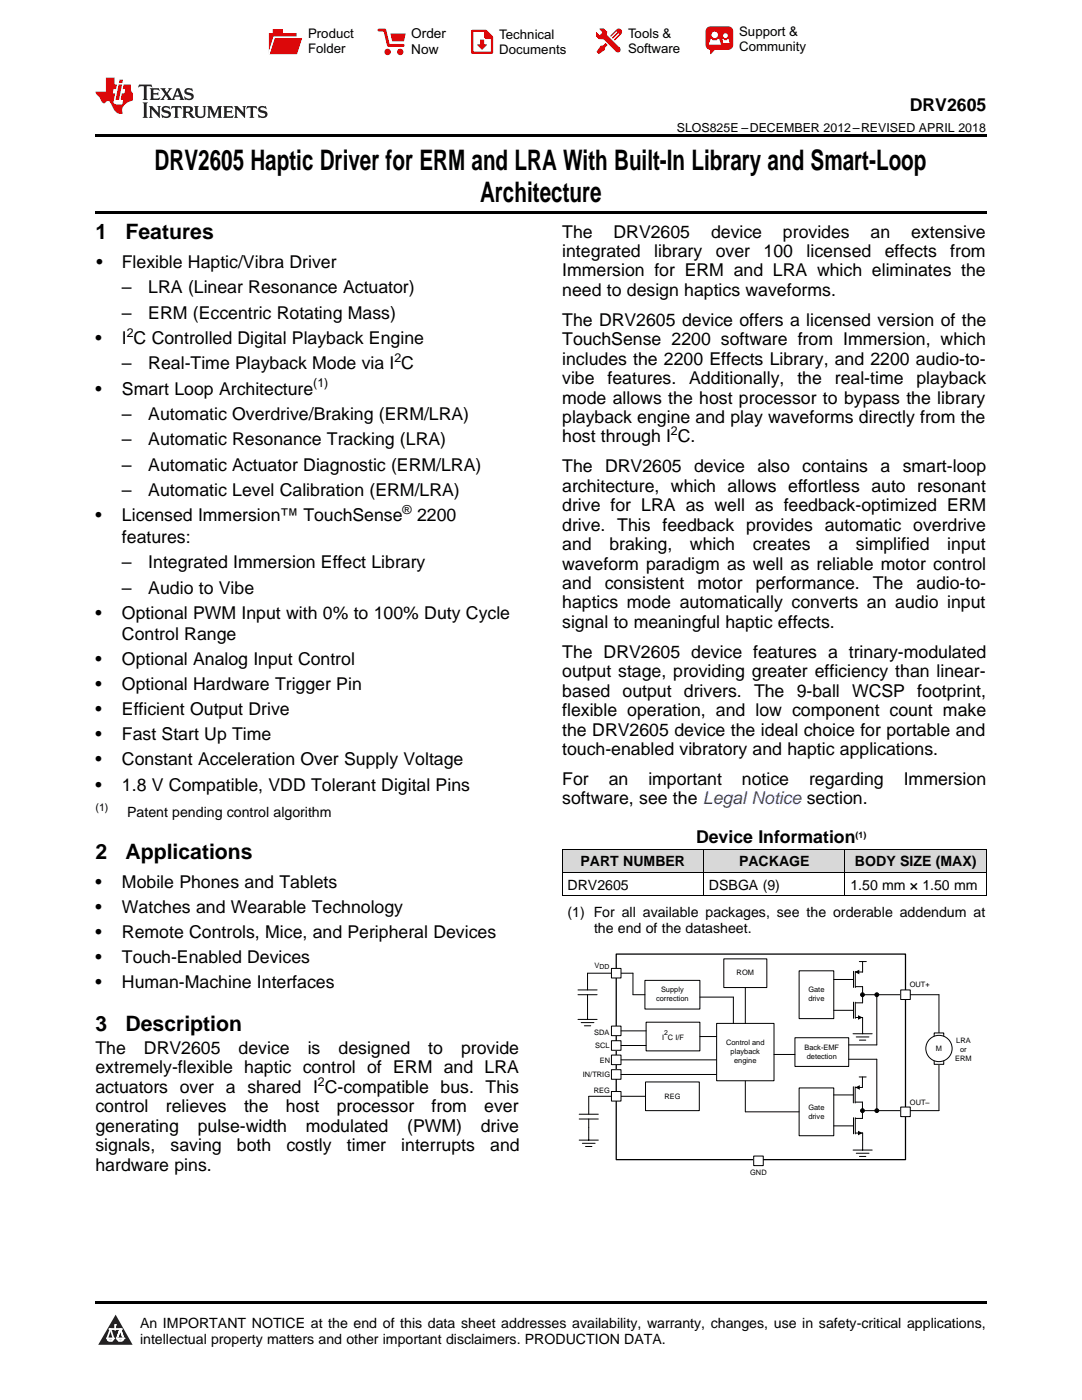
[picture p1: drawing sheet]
<svg xmlns="http://www.w3.org/2000/svg" width="216mm" height="279mm" viewBox="0 0 216 279" stroke-linecap="round" stroke-linejoin="round" font-family="sans-serif">
<defs><g id="words">
<g font-size="5.6">
<text x="30.8" y="33.9">DRV2605 Haptic Driver for ERM and LRA With Built-In Library and Smart-Loop</text>
<text x="95.8" y="40.2">Architecture</text>
</g>
<g font-size="4.2">
<text x="19" y="47.8">1</text>
<text x="25" y="47.8">Features</text>
<text x="19" y="171.5">2</text>
<text x="25" y="171.5">Applications</text>
<text x="19" y="205.7">3</text>
<text x="25" y="205.7">Description</text>
</g>
<g font-size="3.5">
<text x="181.5" y="22.2">DRV2605</text>
<text x="112.2" y="47.4">The</text>
<text x="122.4" y="47.4">DRV2605</text>
<text x="141.9" y="47.4">device</text>
<text x="156.2" y="47.4">provides</text>
<text x="173.7" y="47.4">an</text>
<text x="181.8" y="47.4">extensive</text>
<text x="19.2" y="53.5">•</text>
<text x="24.3" y="53.5">Flexible Haptic/Vibra Driver</text>
<text x="112.2" y="51.3">integrated</text>
<text x="130.5" y="51.3">library</text>
<text x="142.8" y="51.3">over</text>
<text x="152.4" y="51.3">100</text>
<text x="160.9" y="51.3">licensed</text>
<text x="176.6" y="51.3">effects</text>
<text x="189.6" y="51.3">from</text>
<text x="24.3" y="58.6">–</text>
<text x="29.6" y="58.6">LRA (Linear Resonance Actuator)</text>
<text x="112.2" y="55.2">Immersion for ERM and LRA which eliminates the</text>
<text x="112.2" y="59.1">need to design haptics waveforms.</text>
<text x="24.3" y="63.6">–</text>
<text x="29.6" y="63.6">ERM (Eccentric Rotating Mass)</text>
<text x="112.2" y="65">The DRV2605 device offers a licensed version of the</text>
<text x="19" y="68.7">•</text>
<text x="24.3" y="68.7">I C Controlled Digital Playback Engine</text>
<text x="112.2" y="68.9">TouchSense 2200 software from Immersion, which</text>
<text x="24.3" y="73.7">–</text>
<text x="29.6" y="73.7">Real-Time Playback Mode via I C</text>
<text x="112.2" y="72.8">includes the 2200 Effects Library, and 2200 audio-to-</text>
<text x="112.2" y="76.7">vibe</text>
<text x="121.2" y="76.7">features.</text>
<text x="137.5" y="76.7">Additionally,</text>
<text x="159.1" y="76.7">the</text>
<text x="166.6" y="76.7">real-time</text>
<text x="182.9" y="76.7">playback</text>
<text x="19" y="78.7">•</text>
<text x="24.3" y="78.7">Smart Loop Architecture</text>
<text x="24.3" y="83.8">–</text>
<text x="29.6" y="83.8">Automatic Overdrive/Braking (ERM/LRA)</text>
<text x="112.2" y="80.5">mode allows the host processor to bypass the library</text>
<text x="24.3" y="88.9">–</text>
<text x="29.6" y="88.9">Automatic Resonance Tracking (LRA)</text>
<text x="112.2" y="84.4">playback engine and play waveforms directly from the</text>
<text x="112.2" y="88.3">host through I C.</text>
<text x="24.3" y="94">–</text>
<text x="29.6" y="94">Automatic Actuator Diagnostic (ERM/LRA)</text>
<text x="112.2" y="94.3">The DRV2605</text>
<text x="138.5" y="94.3">device</text>
<text x="151.2" y="94.3">also contains a</text>
<text x="180.1" y="94.3">smart-loop</text>
<text x="24.3" y="99.1">–</text>
<text x="29.6" y="99.1">Automatic Level Calibration (ERM/LRA)</text>
<text x="112.2" y="98.1">architecture, which allows effortless auto resonant</text>
<text x="19" y="104.1">•</text>
<text x="24.3" y="104.1">Licensed Immersion™ TouchSense</text>
<text x="83.2" y="104.1">2200</text>
<text x="112.2" y="102">drive for LRA as well as feedback-optimized ERM</text>
<text x="112.2" y="105.9">drive. This feedback provides automatic overdrive</text>
<text x="24.3" y="108.3">features:</text>
<text x="24.3" y="113.4">–</text>
<text x="29.6" y="113.4">Integrated Immersion Effect Library</text>
<text x="112.2" y="109.8">and</text>
<text x="112.2" y="113.7">waveform paradigm as well as reliable motor control</text>
<text x="121.6" y="109.8">braking,</text>
<text x="137.7" y="109.8">which</text>
<text x="150.2" y="109.8">creates</text>
<text x="165.3" y="109.8">a</text>
<text x="170.8" y="109.8">simplified</text>
<text x="189" y="109.8">input</text>
<text x="24.3" y="118.5">–</text>
<text x="29.6" y="118.5">Audio to Vibe</text>
<text x="112.2" y="117.5">and</text>
<text x="120.7" y="117.5">consistent</text>
<text x="139.2" y="117.5">motor</text>
<text x="150.8" y="117.5">performance.</text>
<text x="174.2" y="117.5">The</text>
<text x="182.9" y="117.5">audio-to-</text>
<text x="19" y="123.5">•</text>
<text x="24.3" y="123.5">Optional PWM Input with 0% to 100% Duty Cycle</text>
<text x="112.2" y="121.4">haptics mode automatically converts an audio input</text>
<text x="112.2" y="125.3">signal to meaningful haptic effects.</text>
<text x="24.3" y="127.7">Control Range</text>
<text x="112.2" y="131.3">The DRV2605 device features a trinary-modulated</text>
<text x="19" y="132.7">•</text>
<text x="19" y="137.7">•</text>
<text x="24.3" y="132.7">Optional Analog Input Control</text>
<text x="24.3" y="137.7">Optional Hardware Trigger Pin</text>
<text x="112.2" y="135.1">output stage, providing greater efficiency than linear-</text>
<text x="19" y="142.7">•</text>
<text x="24.3" y="142.7">Efficient Output Drive</text>
<text x="112.2" y="139">based output drivers. The 9-ball WCSP footprint,</text>
<text x="112.2" y="142.9">flexible operation, and low component count make</text>
<text x="19" y="147.7">•</text>
<text x="24.3" y="147.7">Fast Start Up Time</text>
<text x="112.2" y="146.8">the DRV2605 device the ideal choice for portable and</text>
<text x="19" y="152.8">•</text>
<text x="24.3" y="152.8">Constant Acceleration Over Supply Voltage</text>
<text x="112.2" y="150.7">touch-enabled vibratory and haptic applications.</text>
<text x="19" y="157.8">•</text>
<text x="24.3" y="157.8">1.8 V Compatible, VDD Tolerant Digital Pins</text>
<text x="112.2" y="156.6">For</text>
<text x="112.2" y="160.5">software, see the Legal Notice section.</text>
<text x="121.5" y="156.6">an</text>
<text x="129.4" y="156.6">important</text>
<text x="148.1" y="156.6">notice</text>
<text x="161.4" y="156.6">regarding</text>
<text x="180.3" y="156.6">Immersion</text>
<text x="138.9" y="168.2">Device Information</text>
<text x="19" y="177.2">•</text>
<text x="24.3" y="177.2">Mobile Phones and Tablets</text>
<text x="19" y="182.2">•</text>
<text x="24.3" y="182.2">Watches and Wearable Technology</text>
<text x="19" y="187.2">•</text>
<text x="24.3" y="187.2">Remote Controls, Mice, and Peripheral Devices</text>
<text x="19" y="192.2">•</text>
<text x="19" y="197.2">•</text>
<text x="24.3" y="192.2">Touch-Enabled Devices</text>
<text x="24.3" y="197.2">Human-Machine Interfaces</text>
<text x="19" y="210.3">The</text>
<text x="19" y="214.2">extremely-flexible haptic control of ERM and LRA</text>
<text x="28.7" y="210.3">DRV2605</text>
<text x="47.6" y="210.3">device</text>
<text x="61.4" y="210.3">is</text>
<text x="67.5" y="210.3">designed</text>
<text x="85.5" y="210.3">to</text>
<text x="92" y="210.3">provide</text>
<text x="19" y="218.1">actuators over a shared I C-compatible bus. This</text>
<text x="19" y="222">control</text>
<text x="33.1" y="222">relieves</text>
<text x="48.7" y="222">the</text>
<text x="57.1" y="222">host</text>
<text x="67.2" y="222">processor</text>
<text x="86.1" y="222">from</text>
<text x="96.6" y="222">ever</text>
<text x="19" y="225.8">generating</text>
<text x="39.5" y="225.8">pulse-width</text>
<text x="61" y="225.8">modulated</text>
<text x="81.2" y="225.8">(PWM)</text>
<text x="95.9" y="225.8">drive</text>
<text x="19" y="229.7">signals,</text>
<text x="19" y="233.6">hardware pins.</text>
<text x="34" y="229.7">saving</text>
<text x="47.3" y="229.7">both</text>
<text x="57.2" y="229.7">costly</text>
<text x="69.2" y="229.7">timer</text>
<text x="80.1" y="229.7">interrupts</text>
<text x="97.8" y="229.7">and</text>
</g>
<g font-size="2.8">
<text x="25.4" y="163.1">Patent pending control algorithm</text>
<text x="115.8" y="172.9">PART NUMBER</text>
<text x="147.5" y="172.9">PACKAGE</text>
<text x="170.6" y="172.9">BODY SIZE (MAX)</text>
<text x="113.2" y="177.6">DRV2605</text>
<text x="141.5" y="177.6">DSBGA (9)</text>
<text x="169.7" y="177.6">1.50 mm × 1.50 mm</text>
<text x="113.2" y="183.1">(1) For all available packages, see the orderable addendum at</text>
<text x="118.5" y="186.2">the end of the datasheet.</text>
<text x="27.9" y="265">An IMPORTANT NOTICE at the end of this data sheet addresses availability, warranty, changes, use in safety-critical applications,</text>
<text x="27.9" y="268.2">intellectual property matters and other important disclaimers. PRODUCTION DATA.</text>
</g>
<g font-size="2.7">
<text x="82.1" y="7.7">Order</text>
<text x="82.1" y="10.7">Now</text>
</g>
<g font-size="2.6">
<text x="61.5" y="7.6">Product</text>
<text x="61.5" y="10.6">Folder</text>
<text x="99.6" y="7.8">Technical</text>
<text x="99.6" y="10.8">Documents</text>
<text x="125.3" y="7.6">Tools &amp;</text>
<text x="125.3" y="10.6">Software</text>
<text x="147.5" y="7.2">Support &amp;</text>
<text x="147.5" y="10.2">Community</text>
</g>
<g font-size="2.5">
<text x="135" y="26.3">SLOS825E –DECEMBER 2012–REVISED APRIL 2018</text>
<text x="25.3" y="67.2">2</text>
<text x="62.5" y="77.3">(1)</text>
<text x="78.7" y="72.3">2</text>
<text x="133.9" y="86.9">2</text>
<text x="80.3" y="102.7">®</text>
<text x="63.4" y="216.7">2</text>
</g>
<text font-size="2.1" x="19" y="161.9">(1)</text>
<text font-size="1.8" x="170.7" y="167.3">(1)</text>
<g font-size="1.5">
<text x="118.6" y="193.2">VDD</text>
<text x="147" y="194.7">ROM</text>
<text x="181.5" y="197.1">OUT+</text>
<text x="130.9" y="199.9">correction</text>
<text x="131.9" y="198.1">Supply</text>
<text x="161.3" y="198.1">Gate</text>
<text x="161.3" y="199.9">drive</text>
<text x="118.6" y="206.6">SDA</text>
<text x="118.8" y="209.2">SCL</text>
<text x="132.1" y="207.5">I C I/F</text>
<text x="144.9" y="208.6">Control and</text>
<text x="160.5" y="209.5">Back-EMF</text>
<text x="186.7" y="209.7">M</text>
<text x="190.8" y="208.2">LRA</text>
<text x="191.6" y="209.9">or</text>
<text x="116.3" y="214.9">IN/TRIG</text>
<text x="119.7" y="212.1">EN</text>
<text x="145.8" y="210.4">playback</text>
<text x="146.5" y="212.2">engine</text>
<text x="161" y="211.3">detection</text>
<text x="190.6" y="211.7">ERM</text>
<text x="118.5" y="218.1">REG</text>
<text x="132.6" y="219.2">REG</text>
<text x="161.3" y="221.4">Gate</text>
<text x="181.6" y="220.4">OUT±</text>
<text x="161.3" y="223.2">drive</text>
<text x="149.7" y="234.5">GND</text>
</g>
<text font-size="1.4" x="132.5" y="206.5">2</text>
</g></defs>
<g fill="#d8d8d8">
<path d="M112.2 169.5h28.2v4.7h-28.2z"/>
<path d="M140.4 169.5h28.2v4.7h-28.2z"/>
<path d="M168.6 169.5h28.2v4.7h-28.2z"/>
</g>
<path d="M23.1 262.4l3.4 6h-6.9z" fill="#231f20"/>
<path d="M21.4 267.1h1.2l-.3 .5h-.3a.55 .55 0 0 1-.6-.5z" fill-rule="evenodd" fill="#fff"/>
<path d="M21.4 267.1h1.2l-.3 .5h-.3a.55 .55 0 0 1-.6-.5z" fill="none" stroke="#231f20" stroke-width=".34"/>
<path d="M21.4 267.1l1.2 .1-.3 .4h-.5z" fill="none" stroke="#fff" stroke-width=".34"/>
<path d="M23 265.3h.1" fill="none" stroke="#fff" stroke-width=".34"/>
<path d="M23 264.4v.9z" fill="#fff"/>
<path d="M23 264.4v.9z" fill="none" stroke="#fff" stroke-width=".34"/>
<circle cx="23" cy="264.4" r=".17" fill="#fff"/>
<path d="M21.9 265.2h.1" fill="none" stroke="#fff" stroke-width=".34"/>
<path d="M21.9 265.2h2.3z" fill="#fff"/>
<path d="M21.9 265.2h2.3z" fill="none" stroke="#fff" stroke-width=".34"/>
<circle cx="24.2" cy="265.2" r=".17" fill="#fff"/>
<path d="M23.3 267.1h.1" fill="none" stroke="#fff" stroke-width=".34"/>
<path d="M24 265.2l-.7 1.9z" fill="#fff"/>
<path d="M24 265.2l-.7 1.9z" fill="none" stroke="#fff" stroke-width=".34"/>
<path d="M24 265.2l.7 1.9z" fill="#fff"/>
<path d="M24 265.2l.7 1.9z" fill="none" stroke="#fff" stroke-width=".34"/>
<path d="M24.6 267.1h.1" fill="none" stroke="#fff" stroke-width=".34"/>
<circle cx="21.4" cy="267.1" r=".17" fill="#fff"/>
<path d="M22.1 265.2l-.7 1.9z" fill="#fff"/>
<path d="M22.1 265.2l-.7 1.9z" fill="none" stroke="#fff" stroke-width=".34"/>
<path d="M22.1 265.2l.5 1.9z" fill="#fff"/>
<path d="M22.1 265.2l.5 1.9z" fill="none" stroke="#fff" stroke-width=".34"/>
<circle cx="22.6" cy="267.1" r=".17" fill="#fff"/>
<path d="M23.4 267.1h1.3a.65 .65 0 0 1-.7 .5 .65 .65 0 0 1-.6-.5z" fill-rule="evenodd" fill="#fff"/>
<path d="M23.4 267.1h1.3a.65 .65 0 0 1-.7 .5 .65 .65 0 0 1-.6-.5z" fill="none" stroke="#231f20" stroke-width=".34"/>
<path d="M23.4 267.1h1.3l-.4 .5h-.6z" fill="none" stroke="#fff" stroke-width=".34"/>
<path d="M23.3 267.1h.1" fill="none" stroke="#fff" stroke-width=".34"/>
<circle cx="24.7" cy="267.1" r=".17" fill="#fff"/>
<path d="M19 259.7h177.8v.5h-177.8z" fill="#000"/>
<path d="M123 190.4h57.7v41h-57.7z" fill="none" stroke="#000" stroke-width=".25"/>
<path d="M128.7 195.7h11v5.7h-11z" fill-rule="evenodd" fill="#fff"/>
<path d="M128.7 195.7h11v5.7h-11z" fill="none" stroke="#000" stroke-width=".2"/>
<path d="M128.9 204h10.8v5.7h-10.8z" fill-rule="evenodd" fill="#fff"/>
<path d="M128.9 204h10.8v5.7h-10.8z" fill="none" stroke="#000" stroke-width=".2"/>
<path d="M128.8 215.9h10.7v5.8h-10.7z" fill-rule="evenodd" fill="#fff"/>
<path d="M128.8 215.9h10.7v5.8h-10.7z" fill="none" stroke="#000" stroke-width=".2"/>
<path d="M158.6 207.1h10.8v5.7h-10.8z" fill-rule="evenodd" fill="#fff"/>
<path d="M158.6 207.1h10.8v5.7h-10.8z" fill="none" stroke="#000" stroke-width=".2"/>
<path d="M144.4 191.4h8.6v5.7h-8.6z" fill-rule="evenodd" fill="#fff"/>
<path d="M144.4 191.4h8.6v5.7h-8.6z" fill="none" stroke="#000" stroke-width=".2"/>
<path d="M159.5 193.7h6.9v9.6h-6.9z" fill-rule="evenodd" fill="#fff"/>
<path d="M159.5 193.7h6.9v9.6h-6.9z" fill="none" stroke="#000" stroke-width=".2"/>
<path d="M159.5 217.1h6.9v9.6h-6.9z" fill-rule="evenodd" fill="#fff"/>
<path d="M159.5 217.1h6.9v9.6h-6.9z" fill="none" stroke="#000" stroke-width=".2"/>
<path d="M143 204.2h11.4v11.5h-11.4z" fill-rule="evenodd" fill="#fff"/>
<g fill="none" stroke="#000" stroke-width=".2">
<path d="M115.3 198.5h3.8M115.3 197.6h3.8M117.2 194.2v3.4M117.2 198.5v4.9M115.3 203.4h3.8M116 204.1h2.5M116.6 204.7h1.3M117.5 218.8v3.6M143 204.2h11.4v11.5h-11.4zM115.6 223.3h3.8M115.6 222.4h3.8M115.6 227.5h3.8"/>
<path d="M116.2 228.2h2.5M116.8 228.8h1.3M117.5 223.3v4.2"/>
</g>
<path d="M122 204.8h1.9v1.9h-1.9z" fill-rule="evenodd" fill="#fff"/>
<path d="M122 204.8h1.9v1.9h-1.9z" fill="none" stroke="#000" stroke-width=".2"/>
<path d="M122 207.7h1.9v1.9h-1.9z" fill-rule="evenodd" fill="#fff"/>
<path d="M122 207.7h1.9v1.9h-1.9z" fill="none" stroke="#000" stroke-width=".2"/>
<path d="M122 210.6h1.9v1.9h-1.9z" fill-rule="evenodd" fill="#fff"/>
<path d="M122 210.6h1.9v1.9h-1.9z" fill="none" stroke="#000" stroke-width=".2"/>
<path d="M122 213.5h1.9v1.9h-1.9z" fill-rule="evenodd" fill="#fff"/>
<g fill="none" stroke="#000" stroke-width=".2">
<path d="M166.4 195.5h3.9M170.3 193.8v3.3M170.3 200v3.2M170.7 193.9v3.2M170.7 194h1.4M170.7 196.9h1.4M171.5 191.9h1.4M172.1 191.9v2.1M122 213.5h1.9v1.9h-1.9zM166.3 218.5h4M166.4 201.6h3.9M170.2 206.3h3.8"/>
<path d="M170.3 216.9v3.2M170.6 216.9v3.2M170.6 219.9h1.5M170.7 200v3.2M170.7 200.1h1.4M170.7 203.1h1.4v3.2M170.8 206.9h2.6M171.4 214.9h1.4M171.5 207.6h1.3M172.1 214.9v2.1h-1.4M166.4 224.7h3.9M170.2 229.5h3.8"/>
<path d="M170.3 223.1v3.2M170.7 223.2h1.4M170.7 226.1h1.4M170.7 223.1v3.2M170.9 230.2h2.5M171.5 230.8h1.3M172.1 226.1v3.4"/>
<circle cx="172.1" cy="221.7" r=".38"/>
<circle cx="175" cy="221.7" r=".38"/>
</g>
<g fill="#000">
<path d="M170.5 194l1-.5v.9zM171.2 202.6l.9 .5-.9 .4zM170.6 217l1-.4v.9zM171.2 225.7l.9 .4-.9 .5z"/>
<circle cx="172.1" cy="221.7" r=".38"/>
<circle cx="175" cy="221.7" r=".38"/>
</g>
<path d="M150.4 230.7h1.9v1.9h-1.9z" fill-rule="evenodd" fill="#fff"/>
<path d="M150.4 230.7h1.9v1.9h-1.9zM172.1 221.7h15.3" fill="none" stroke="#000" stroke-width=".2"/>
<path d="M179.7 220.9h1.9v1.9h-1.9z" fill-rule="evenodd" fill="#fff"/>
<g fill="none" stroke="#000" stroke-width=".2">
<path d="M172.1 198.5h15.3v23.2M172.1 196.9v3.2M175 198.5v10h-5.6M169.4 211.4h5.6v10.3M172.1 219.9v3.3M179.7 220.9h1.9v1.9h-1.9z"/>
<circle cx="172.1" cy="198.5" r=".38"/>
<circle cx="175" cy="198.5" r=".38"/>
</g>
<g fill="#000">
<circle cx="172.1" cy="198.5" r=".38"/>
<circle cx="175" cy="198.5" r=".38"/>
</g>
<path d="M186.4 206.1h1.9v2h-1.9z" fill-rule="evenodd" fill="#fff"/>
<path d="M186.4 206.1h1.9v2h-1.9z" fill="none" stroke="#000" stroke-width=".2"/>
<path d="M186.4 210.5h1.9v1.9h-1.9z" fill-rule="evenodd" fill="#fff"/>
<path d="M186.4 210.5h1.9v1.9h-1.9z" fill="none" stroke="#000" stroke-width=".2"/>
<circle cx="187.4" cy="209.2" r="2.62" fill="#fff"/>
<circle cx="187.4" cy="209.2" r="2.62" fill="none" stroke="#000" stroke-width=".2"/>
<path d="M179.7 197.6h1.9v1.9h-1.9z" fill-rule="evenodd" fill="#fff"/>
<g fill="none" stroke="#000" stroke-width=".2">
<path d="M117.2 194.2h9.1v4.3M126.3 198.5h2.4M139.7 199h6.6v5.2M148.7 197.1v7.1M179.7 197.6h1.9v1.9h-1.9zM117.5 218.8h11.3M123.9 214.4h19M123.9 211.5h19M123.9 208.7h5M123.9 205.7h5M139.7 206.9h3.3M148.7 215.7v6.2"/>
<path d="M154.4 210.4h4.2M148.8 221.9h10.7"/>
</g>
<path d="M122 217.8h1.9v1.9h-1.9z" fill-rule="evenodd" fill="#fff"/>
<path d="M122 217.8h1.9v1.9h-1.9z" fill="none" stroke="#000" stroke-width=".2"/>
<path d="M122 193.3h1.9v1.9h-1.9z" fill-rule="evenodd" fill="#fff"/>
<path d="M112.2 178.8h84.6M112.2 174.1h84.6M112.2 169.5h84.6M112.2 169.5v9.3M140.4 169.5v9.3M168.6 169.5v9.3M196.8 169.5v9.3M122 193.3h1.9v1.9h-1.9z" fill="none" stroke="#000" stroke-width=".2"/>
<path d="M19 26.8h177.8v.6h-177.8zM19 42.2h177.8v.6h-177.8zM112.2 178.8h.1zM168.5 178.8h.1zM196.7 178.8h.1z" fill="#000"/>
<path d="M27.7 16.9l-.1 .6 .6-.3h.5v.2v2.2l-.2 .4h1l-.2-.4v-2.2v-.2h.5l.6 .3-.2-.6zM29.9 17.6l.2 .4v1.6l-.2 .4h1.9l.1-.6a1.09 1.09 0 0 1-1.3 .1v-.6h.6l.4 .2v-.7l-.2 .2h-.8v-.6l.2-.1a1.01 1.01 0 0 1 1 .3l-.1-.6zM32 17.6l.9 1.2-1 1.2h.9l-.2-.3 .5-.7 .5 .7-.3 .3h1.7l-.2-.3 .1-.4h1l.1 .4-.2 .3h1l-.3-.4-.7-2h-.5l-1 2.2-.8-1.1 .9-1.1h-.9l.2 .2-.4 .7-.4-.7 .2-.2zM35.4 18l.4 1h-.8zM37 17.7a.66 .66 0 0 0-.2 .8 .66 .66 0 0 0 .6 .4l.7 .2 .1 .2a.8 .8 0 0 1-.7 .4 .8 .8 0 0 1-.7-.5l.1 .8 .2-.2a.94 .94 0 0 0 1.1 .1 .94 .94 0 0 0 .4-.9 1.48 1.48 0 0 0-1.3-.6v-.4a1.1 1.1 0 0 1 1.2 .2l-.2-.6-.2 .1-.5-.1zM28.5 20.4l.2 .4v2.3l-.2 .4h1l-.2-.4v-2.3l.2-.4zM29.7 21.2l.2 .4v1.5l-.2 .4h.8l-.3-.4 .1-1.3 1.6 1.8v-2l.2-.4h-.7l.2 .2v1.1l-1.2-1.3zM32.5 21.3a.66 .66 0 0 0-.2 .8 .66 .66 0 0 0 .6 .4l.6 .2 .2 .2a.8 .8 0 0 1-.8 .4 .8 .8 0 0 1-.7-.5l.2 .7 .2-.1a.94 .94 0 0 0 1 .1 .94 .94 0 0 0 .5-1 1.47 1.47 0 0 0-1.3-.6l-.1-.3a1.1 1.1 0 0 1 1.3 .2l-.2-.6-.2 .1-.5-.2zM34.3 21.2l-.2 .6a.64 .64 0 0 1 .8-.3v1.6l-.2 .4h1l-.3-.4 .1-1.6a.66 .66 0 0 1 .8 .3l-.2-.6zM36.3 21.2l.3 .4v1.5l-.3 .4h1l-.2-.2v-.7h.5l.1 .1a.8 .8 0 0 0 1.2 .7l-1-1a.62 .62 0 0 0 .6-.5 .62 .62 0 0 0-.6-.7zM37.1 21.5h.1a.48 .48 0 0 1 .6 0 .48 .48 0 0 1 .1 .6l-.2 .1-.6 .1zM38.7 21.2l.2 .2a2.29 2.29 0 0 0 .4 2 1.05 1.05 0 0 0 1.7-.7v-1.3l.2-.2h-.8l.2 .4v1.1a.61 .61 0 0 1-.6 .6 .61 .61 0 0 1-.6-.6v-1.1l.3-.4zM41.3 21.2l.3 .4v1.5l-.3 .4h.8l-.2-.4v-1.4l.8 1.9 .9-1.9v1.4l-.2 .4h.9l-.2-.4v-1.5l.2-.4h-.8l-.7 1.5-.6-1.5zM44.5 21.2l.2 .4v1.5l-.2 .4h1.9l.2-.6a1.1 1.1 0 0 1-1.4 .2v-.7h.6l.4 .2v-.6l-.2 .1-.8 .1v-.6l.2-.1a1.02 1.02 0 0 1 1.1 .2l-.2-.5zM46.7 21.2l.2 .4v1.5l-.2 .4h.8l-.3-.4 .1-1.3 1.6 1.8v-2l.2-.4h-.7l.2 .2v1.1l-1.2-1.3zM49.3 21.2l-.1 .6a.64 .64 0 0 1 .8-.3v1.6l-.3 .4h1l-.2-.4v-1.6a.66 .66 0 0 1 .8 .3l-.1-.6zM51.7 21.3a.66 .66 0 0 0-.2 .7 .66 .66 0 0 0 .7 .5l.6 .2 .1 .2a.8 .8 0 0 1-.7 .4 .8 .8 0 0 1-.7-.5l.1 .7 .2-.1a.94 .94 0 0 0 1.1 .1 .94 .94 0 0 0 .4-1 1.48 1.48 0 0 0-1.2-.6l-.1-.3a1.1 1.1 0 0 1 1.2 .2l-.2-.6-.1 .1-.6-.2z" fill="#231f20"/>
<path d="M21.1 15.5v2.8h-2v.4l.9 .9a.96 .96 0 0 0 1 1 .59 .59 0 0 1 .5-.4 .59 .59 0 0 1 .5 .3l.4 .8a1.61 1.61 0 0 0 2.1 1.3 1.63 1.63 0 0 1 1.1-2.2l.9-.3v-1.5a1.6 1.6 0 0 1-.4-1.7h-1.4l-.2 .9h.5l-.2 .8h-.5l-.2 1v.3h.5l-.2 .9h-.7a.74 .74 0 0 1-1-.6l.3-1.6h-.5l.2-.8h.5l.1-.9h-.4v-1.4zM23.7 16.9l-.7 3h.8l.6-3zM23.8 15.9l-.1 .7h.7l.2-.7z" fill="#ee1d23"/>
<g fill="#d60000">
<path d="M54.4 5.8h2v.8h2.8v4.2h-5.5v-4.2h.7z" fill-rule="evenodd"/>
<path d="M54.7 7.5h5.6l-1 3.3h-5.6z" fill-rule="evenodd"/>
</g>
<path d="M54.6 7.4h5.8l-.1 .1h-5.5l-1.1 3.3z" fill-rule="evenodd" fill="#fff"/>
<path d="M54.6 7.4h5.8l-.1 .1h-5.5l-1.1 3.3z" fill="none" stroke="#fff" stroke-width=".2"/>
<path d="M75.6 6h1.2l.7 3.1h3" fill="none" stroke="#d60000" stroke-width=".56"/>
<g fill="#d60000">
<path d="M77.9 6.7h3.1l-.4 1.5h-2.3z" fill-rule="evenodd"/>
<circle cx="77.3" cy="10.4" r=".64"/>
<circle cx="79.9" cy="10.4" r=".64"/>
</g>
<path d="M94.2 6.2h2.7l1.3 1.2v3.1h-4z" fill="none" stroke="#d60000" stroke-width=".44"/>
<g fill="#d60000">
<path d="M95.8 7.9h.8v1h.6l-1 1.1-1-1v-.1h.6z" fill-rule="evenodd"/>
<path d="M96.6 6.2h.3l1.3 1.2v.4h-1.3l-.3-.4z" fill-rule="evenodd"/>
<path d="M119.6 5.7h.9l.6 .6 .1 .7 2.5 2.5-.8 .8-2.3-2.3-1.1-.2-.6-.6v-.8l.7 .6 .5-.4v-.2l-.4-.5z" fill-rule="evenodd"/>
<path d="M119.9 9.1h.4l.5-.5 .4 .4-.5 .5v.4l-1.2 .9-.5-.5z" fill-rule="evenodd"/>
<path d="M123 5.9a.67 .67 0 0 1 .9 0 .67 .67 0 0 1 0 .9z" fill-rule="evenodd"/>
<path d="M123 5.9l.9 .9-1.2 1.2h-.2l.1-.2 .9-.9 .1-.2h-.3l-.9 1h-.2v-.2l.9-1 .1-.2h-.3l-.9 1h-.2v-.2z" fill-rule="evenodd"/>
<circle cx="123.3" cy="9.9" r=".54"/>
</g>
<path d="M121.1 6.3l-.1 .7" fill="none" stroke="#d60000" stroke-width=".2"/>
<g fill="#d60000">
<path d="M141.1 5.5l.6-.2h3.6a.95 .95 0 0 1 1 .9v2.8a.95 .95 0 0 1-1 .9h-3.6a.95 .95 0 0 1-.9-.9v-2.8z" fill-rule="evenodd"/>
<path d="M141.7 9.9h.9l-.7 .9h-.2z" fill-rule="evenodd"/>
</g>
<g fill="#fff">
<path d="M144.3 8.6h1.3z"/>
<path d="M141.8 7.8h.3l.1 .2h.8l.2-.2h.3l.4 1.1h-2.5z" fill-rule="evenodd"/>
<path d="M144.2 7.8h.2l.2 .2h.4l.2-.2h.2l.2 .8h-1.3z" fill-rule="evenodd"/>
<circle cx="142.6" cy="6.9" r=".65"/>
<circle cx="144.8" cy="7.1" r=".48"/>
</g>
<use href="#words"/>
</svg>
